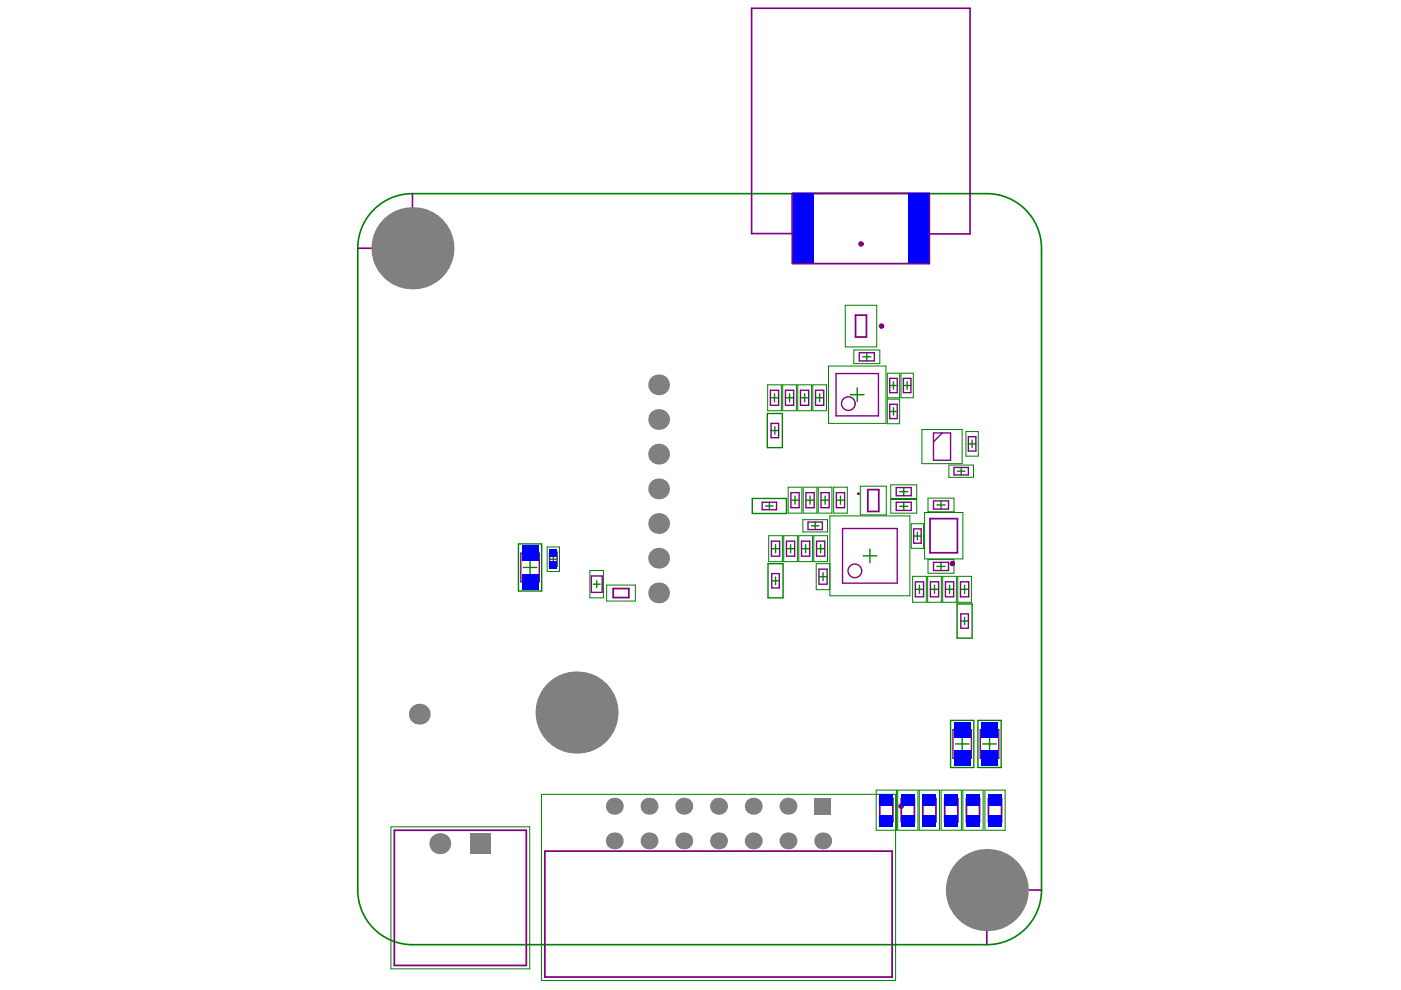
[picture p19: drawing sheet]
<svg xmlns="http://www.w3.org/2000/svg" width="297mm" height="210mm" viewBox="0 0 297 210" stroke-linecap="round" stroke-linejoin="round" font-family="sans-serif">
<g fill="none" stroke="#008000" stroke-width=".21">
<path d="M175.7 77.6h12.1v12.2h-12.1zM179.2 64.7h6.7v8.9h-6.7zM181 74.2h5.5v2.9h-5.5zM188.1 79.1h2.6v5.2h-2.6zM191 79.1h2.6v5.2h-2.6zM162.8 81.6h2.9v5.5h-2.9zM166 81.6h2.8v5.5h-2.8zM169.1 81.6h2.9v5.5h-2.9zM172.3 81.6h2.9v5.5h-2.9zM188.1 84.6h2.6v5.2h-2.6zM195.5 91.1h8.5v7.2h-8.5zM201.2 98.6h5.2v2.6h-5.2z"/>
<path d="M204.8 91.5h2.6v5.2h-2.6zM116 116h2.6v5.2h-2.6zM163 113.6h2.9v5.5h-2.9zM166.2 113.6h2.9v5.5h-2.9zM167.1 103.3h2.9v5.5h-2.9zM169.4 113.6h2.9v5.5h-2.9zM170.2 110.2h5.2v2.6h-5.2zM170.3 103.3h2.9v5.5h-2.9zM172.5 113.6h2.9v5.5h-2.9zM173.5 103.3h2.9v5.5h-2.9zM176 109.4h16.9v16.9h-16.9zM176 119.5h-2.9v5.5h2.9"/>
<path d="M176.8 103.3h2.8v5.5h-2.8zM182.4 103.1h5.5v6.1h-5.5zM188.9 102.8h5.5v2.9h-5.5zM188.9 105.9h5.5v2.9h-5.5zM193.2 111h2.6v5.3h-2.6zM196 108.7h8.1v9.8h-8.1zM196.8 105.6h5.5v2.9h-5.5zM196.8 118.6h5.5v2.9h-5.5zM125.1 121h2.9v5.8h-2.9zM128.6 124h6.1v3.4h-6.1zM193.5 122.2h2.9v5.5h-2.9zM196.7 122.2h2.9v5.5h-2.9z"/>
<path d="M199.9 122.2h2.9v5.5h-2.9zM203.1 122.2h2.9v5.5h-2.9zM82.9 175.3h29.4v30.1h-29.4zM114.8 168.4h75.1v39.5h-75.1zM185.8 167.5h4.3v8.5h-4.3zM190.3 167.5h4.3v8.5h-4.3zM194.9 167.5h4.3v8.5h-4.3zM199.5 167.5h4.3v8.5h-4.3zM204.1 167.5h4.3v8.5h-4.3zM208.8 167.5h4.3v8.5h-4.3z"/>
</g>
<g fill="none" stroke="#008000" stroke-width=".29">
<path d="M182.9 75.7h1.8M183.8 74.8v1.7M162.7 87.7h3.2v7.2h-3.2zM163.3 84.3h1.8M163.5 91.3h1.6M164.2 83.5v1.7M164.3 90.5v1.6M166.5 84.3h1.8M167.4 83.5v1.7M169.7 84.3h1.8M170.6 83.5v1.7M172.9 84.3h1.7"/>
<path d="M173.8 83.5v1.7M180.3 83.7h2.9M181.8 82.2v2.9M188.6 81.7h1.6M188.6 87.2h1.6M189.4 80.9v1.6M189.4 86.4v1.6M191.5 81.7h1.6M192.3 80.9v1.6M203 99.9h1.6M203.8 99.1v1.6M205.3 94.1h1.6"/>
<path d="M206.1 93.3v1.6M109.9 115.3h4.9v10h-4.9zM112.4 118.9v2.9M116.5 118.6h1.6M117.3 117.8v1.6M159.5 105.7h7.2v3.2h-7.2zM162.3 107.3h1.6M162.8 119.5h3.2v7.3h-3.2zM163.1 106.5v1.6M163.6 116.3h1.7M164.4 115.5v1.7M166.7 116.3h1.8"/>
<path d="M167.6 115.5v1.7M167.7 106h1.7M168.6 105.2v1.7M169.9 116.3h1.8M170.8 115.5v1.7M170.9 106h1.7M171.7 105.2v1.7M172 111.5h1.6M172.8 110.7v1.6M173.1 116.3h1.8M174 115.5v1.7M174.1 106h1.7"/>
<path d="M174.9 105.2v1.7M177.3 106h1.8M178.2 105.2v1.7M183 117.9h2.9M184.4 116.4v2.9M190.7 107.4h1.8M190.7 104.2h1.8M191.6 103.4v1.7M191.6 106.5v1.7M193.7 113.7h1.6M194.5 112.9v1.6M198.6 107.1h1.8"/>
<path d="M199.5 106.2v1.7M199.5 119.2v1.8M110.9 120.3h2.9M125.8 123.9h1.4M126.5 123.1v1.5M163.6 123.1h1.6M164.4 122.3v1.6M173.6 122.3h1.8M174.5 121.4v1.7M194.1 124.9h1.7M194.9 124.1v1.7M197.3 124.9h1.7"/>
<path d="M198.1 124.1v1.7M198.6 120.1h1.8M200.5 124.9h1.7M201.3 124.1v1.7M202.9 128.1h3.2v7.2h-3.2zM203.6 124.9h1.8M203.7 131.7h1.6M204.5 124.1v1.7M204.5 130.9v1.6M201.5 152.7h5v10h-5zM202.6 157.7h2.9M204 156.3v2.9"/>
<path d="M207.3 152.7h5v10h-5zM208.4 157.7h2.9M209.8 156.3v2.9"/>
</g>
<path d="M79.2 44.4a11.6 11.6 0 0 1 8.3-3.3h121.7a11.6 11.6 0 0 1 11.6 11.5v136.1a11.6 11.6 0 0 1-11.6 11.6h-121.7a11.6 11.6 0 0 1-11.6-11.6v-136.1a11.5 11.5 0 0 1 3.3-8.2z" fill="none" stroke="#008000" stroke-width=".35"/>
<g fill="none" stroke="#800080" stroke-width=".37">
<path d="M168.1 41h28.9M168.1 55.9h28.9M181.4 66.8h2.3v4.7h-2.3zM184 103.8h2.3v4.6h-2.3zM197.2 110h5.8v7.2h-5.8zM130 124.8h3.3v1.9h-3.3zM83.6 176h28v28.7h-28zM186.5 169.3h2.8v4.9h-2.8zM191.1 169.3h2.8v4.9h-2.8zM195.7 169.3h2.7v4.9h-2.7zM200.3 169.3h2.8v4.9h-2.8zM204.9 169.3h2.8v4.9h-2.8z"/>
<path d="M209.6 169.3h2.8v4.9h-2.8zM115.5 180.5h73.7v26.7h-73.7z"/>
</g>
<path d="M87.5 41.1v11.5h-11.6M168.1 41l-.2 .1v8.5M197 41v14.9M197 49.6h8.7v-47.8h-46.3v47.7h8.5l.2 6.4M220.8 188.7h-11.6v11.6" fill="none" stroke="#800080" stroke-width=".35"/>
<g fill="none" stroke="#800080" stroke-width=".29">
<path d="M177.3 79.2h8.9v9h-8.9zM182.2 74.8h3.2v1.7h-3.2zM163.3 82.7h1.8v3.2h-1.8zM163.5 89.8h1.6v3h-1.6zM166.5 82.7h1.8v3.2h-1.8zM169.7 82.7h1.8v3.2h-1.8zM172.9 82.7h1.7v3.2h-1.7zM188.6 80.2h1.6v3.1h-1.6zM188.6 85.7h1.6v3.1h-1.6zM191.5 80.2h1.6v3.1h-1.6zM197.9 91.8h3.6v5.8h-3.6zM199.8 91.8l-1.9 1.9"/>
<path d="M202.3 99.1h3v1.6h-3zM205.3 92.6h1.6v3h-1.6zM110.4 117.3h3.9v6.1h-3.9zM116.5 117.1h1.6v3h-1.6zM161.6 106.5h3v1.6h-3zM163.6 114.7h1.7v3.2h-1.7zM166.7 114.7h1.8v3.2h-1.8zM167.7 104.5h1.7v3.1h-1.7zM169.9 114.7h1.8v3.2h-1.8zM170.9 104.5h1.7v3.1h-1.7zM171.3 110.7h3.1v1.6h-3.1zM173.1 114.7h1.8v3.2h-1.8z"/>
<path d="M174.1 104.5h1.7v3.1h-1.7zM177.3 104.5h1.8v3.1h-1.8zM178.6 112.1h11.6v11.5h-11.6zM190 103.4h3.2v1.7h-3.2zM190 106.5h3.2v1.7h-3.2zM193.7 112.1h1.6v3.1h-1.6zM197.9 106.2h3.2v1.7h-3.2zM197.9 119.2h3.2v1.8h-3.2zM125.4 122.1h2.3v3.5h-2.3zM163.6 121.6h1.6v3.1h-1.6zM173.6 120.7h1.8v3.2h-1.8zM194.1 123.4h1.7v3.1h-1.7z"/>
<path d="M197.3 123.4h1.7v3.1h-1.7zM200.5 123.4h1.7v3.1h-1.7zM203.6 123.4h1.8v3.1h-1.8zM203.7 130.2h1.6v3h-1.6zM202 154.7h4v6.1h-4zM207.8 154.7h4v6.1h-4z"/>
<circle cx="179.9" cy="85.6" r="1.45"/>
<circle cx="182" cy="104.7" r=".14"/>
<circle cx="181.2" cy="121" r="1.45"/>
</g>
<g fill="none" stroke="#800080" stroke-width=".58">
<circle cx="182.5" cy="51.7" r=".29"/>
<circle cx="186.9" cy="69.1" r=".29"/>
<circle cx="191" cy="170.9" r=".29"/>
</g>
<circle cx="201.9" cy="119.5" r=".14" fill="none" stroke="#800080" stroke-width=".87"/>
<g fill="#808080">
<circle cx="88.9" cy="151.4" r="2.21"/>
<circle cx="93.2" cy="178.9" r="2.22"/>
<circle cx="152.3" cy="178.3" r="1.8"/>
<circle cx="159.7" cy="178.3" r="1.8"/>
<circle cx="130.2" cy="178.3" r="1.8"/>
<circle cx="137.6" cy="178.3" r="1.8"/>
<circle cx="145" cy="178.3" r="1.8"/>
<circle cx="152.3" cy="170.9" r="1.8"/>
<circle cx="130.2" cy="170.9" r="1.8"/>
<circle cx="145" cy="170.9" r="1.8"/>
<circle cx="137.6" cy="170.9" r="1.8"/>
<circle cx="122.2" cy="151.1" r="8.7"/>
<circle cx="139.6" cy="125.7" r="2.21"/>
<circle cx="139.6" cy="118.4" r="2.21"/>
<circle cx="139.6" cy="111" r="2.21"/>
<circle cx="139.6" cy="103.7" r="2.21"/>
<circle cx="139.6" cy="96.3" r="2.21"/>
<circle cx="139.6" cy="88.9" r="2.21"/>
<circle cx="159.7" cy="170.9" r="1.8"/>
<circle cx="167.1" cy="178.3" r="1.8"/>
<circle cx="167.1" cy="170.9" r="1.8"/>
<circle cx="174.4" cy="178.3" r="1.8"/>
<circle cx="209.2" cy="188.7" r="8.7"/>
<circle cx="139.6" cy="81.6" r="2.21"/>
<circle cx="87.5" cy="52.6" r="8.7"/>
</g>
<g fill="#808080">
<path d="M99.7 176.7h4.5v4.4h-4.5z" fill-rule="evenodd"/>
<path d="M172.6 169.1h3.6v3.6h-3.6z" fill-rule="evenodd"/>
</g>
<g fill="#00f">
<path d="M168.1 41h4.4v14.7h-4.4z" fill-rule="evenodd"/>
<path d="M192.6 41h4.4v14.7h-4.4z" fill-rule="evenodd"/>
<path d="M168.1 41h4.4v14.7h-4.4z" fill-rule="evenodd"/>
<path d="M192.6 41h4.4v14.7h-4.4z" fill-rule="evenodd"/>
<path d="M191.1 168.3h2.8v2.5h-2.8z" fill-rule="evenodd"/>
<path d="M191.1 172.8h2.8v2.5h-2.8z" fill-rule="evenodd"/>
<path d="M110.6 121.8h3.5v3.1h-3.5z" fill-rule="evenodd"/>
<path d="M110.6 115.7h3.5v3.2h-3.5z" fill-rule="evenodd"/>
<path d="M116.5 119.1h1.6v1.6h-1.6z" fill-rule="evenodd"/>
<path d="M116.5 116.5h1.6v1.6h-1.6z" fill-rule="evenodd"/>
<path d="M200.3 172.8h2.8v2.5h-2.8z" fill-rule="evenodd"/>
<path d="M200.3 168.3h2.8v2.5h-2.8z" fill-rule="evenodd"/>
<path d="M195.6 172.8h2.9v2.5h-2.9z" fill-rule="evenodd"/>
<path d="M195.6 168.3h2.9v2.5h-2.9z" fill-rule="evenodd"/>
<path d="M209.6 168.3h2.8v2.5h-2.8z" fill-rule="evenodd"/>
<path d="M209.6 172.8h2.8v2.5h-2.8z" fill-rule="evenodd"/>
<path d="M202.3 159.2h3.4v3.2h-3.4z" fill-rule="evenodd"/>
<path d="M202.3 153.1h3.4v3.2h-3.4z" fill-rule="evenodd"/>
<path d="M208.1 153.1h3.4v3.2h-3.4z" fill-rule="evenodd"/>
<path d="M208.1 159.2h3.4v3.2h-3.4z" fill-rule="evenodd"/>
<path d="M204.9 172.8h2.8v2.5h-2.8z" fill-rule="evenodd"/>
<path d="M204.9 168.3h2.8v2.5h-2.8z" fill-rule="evenodd"/>
<path d="M186.5 168.3h2.8v2.5h-2.8z" fill-rule="evenodd"/>
<path d="M186.5 172.8h2.8v2.5h-2.8z" fill-rule="evenodd"/>
</g>
</svg>
